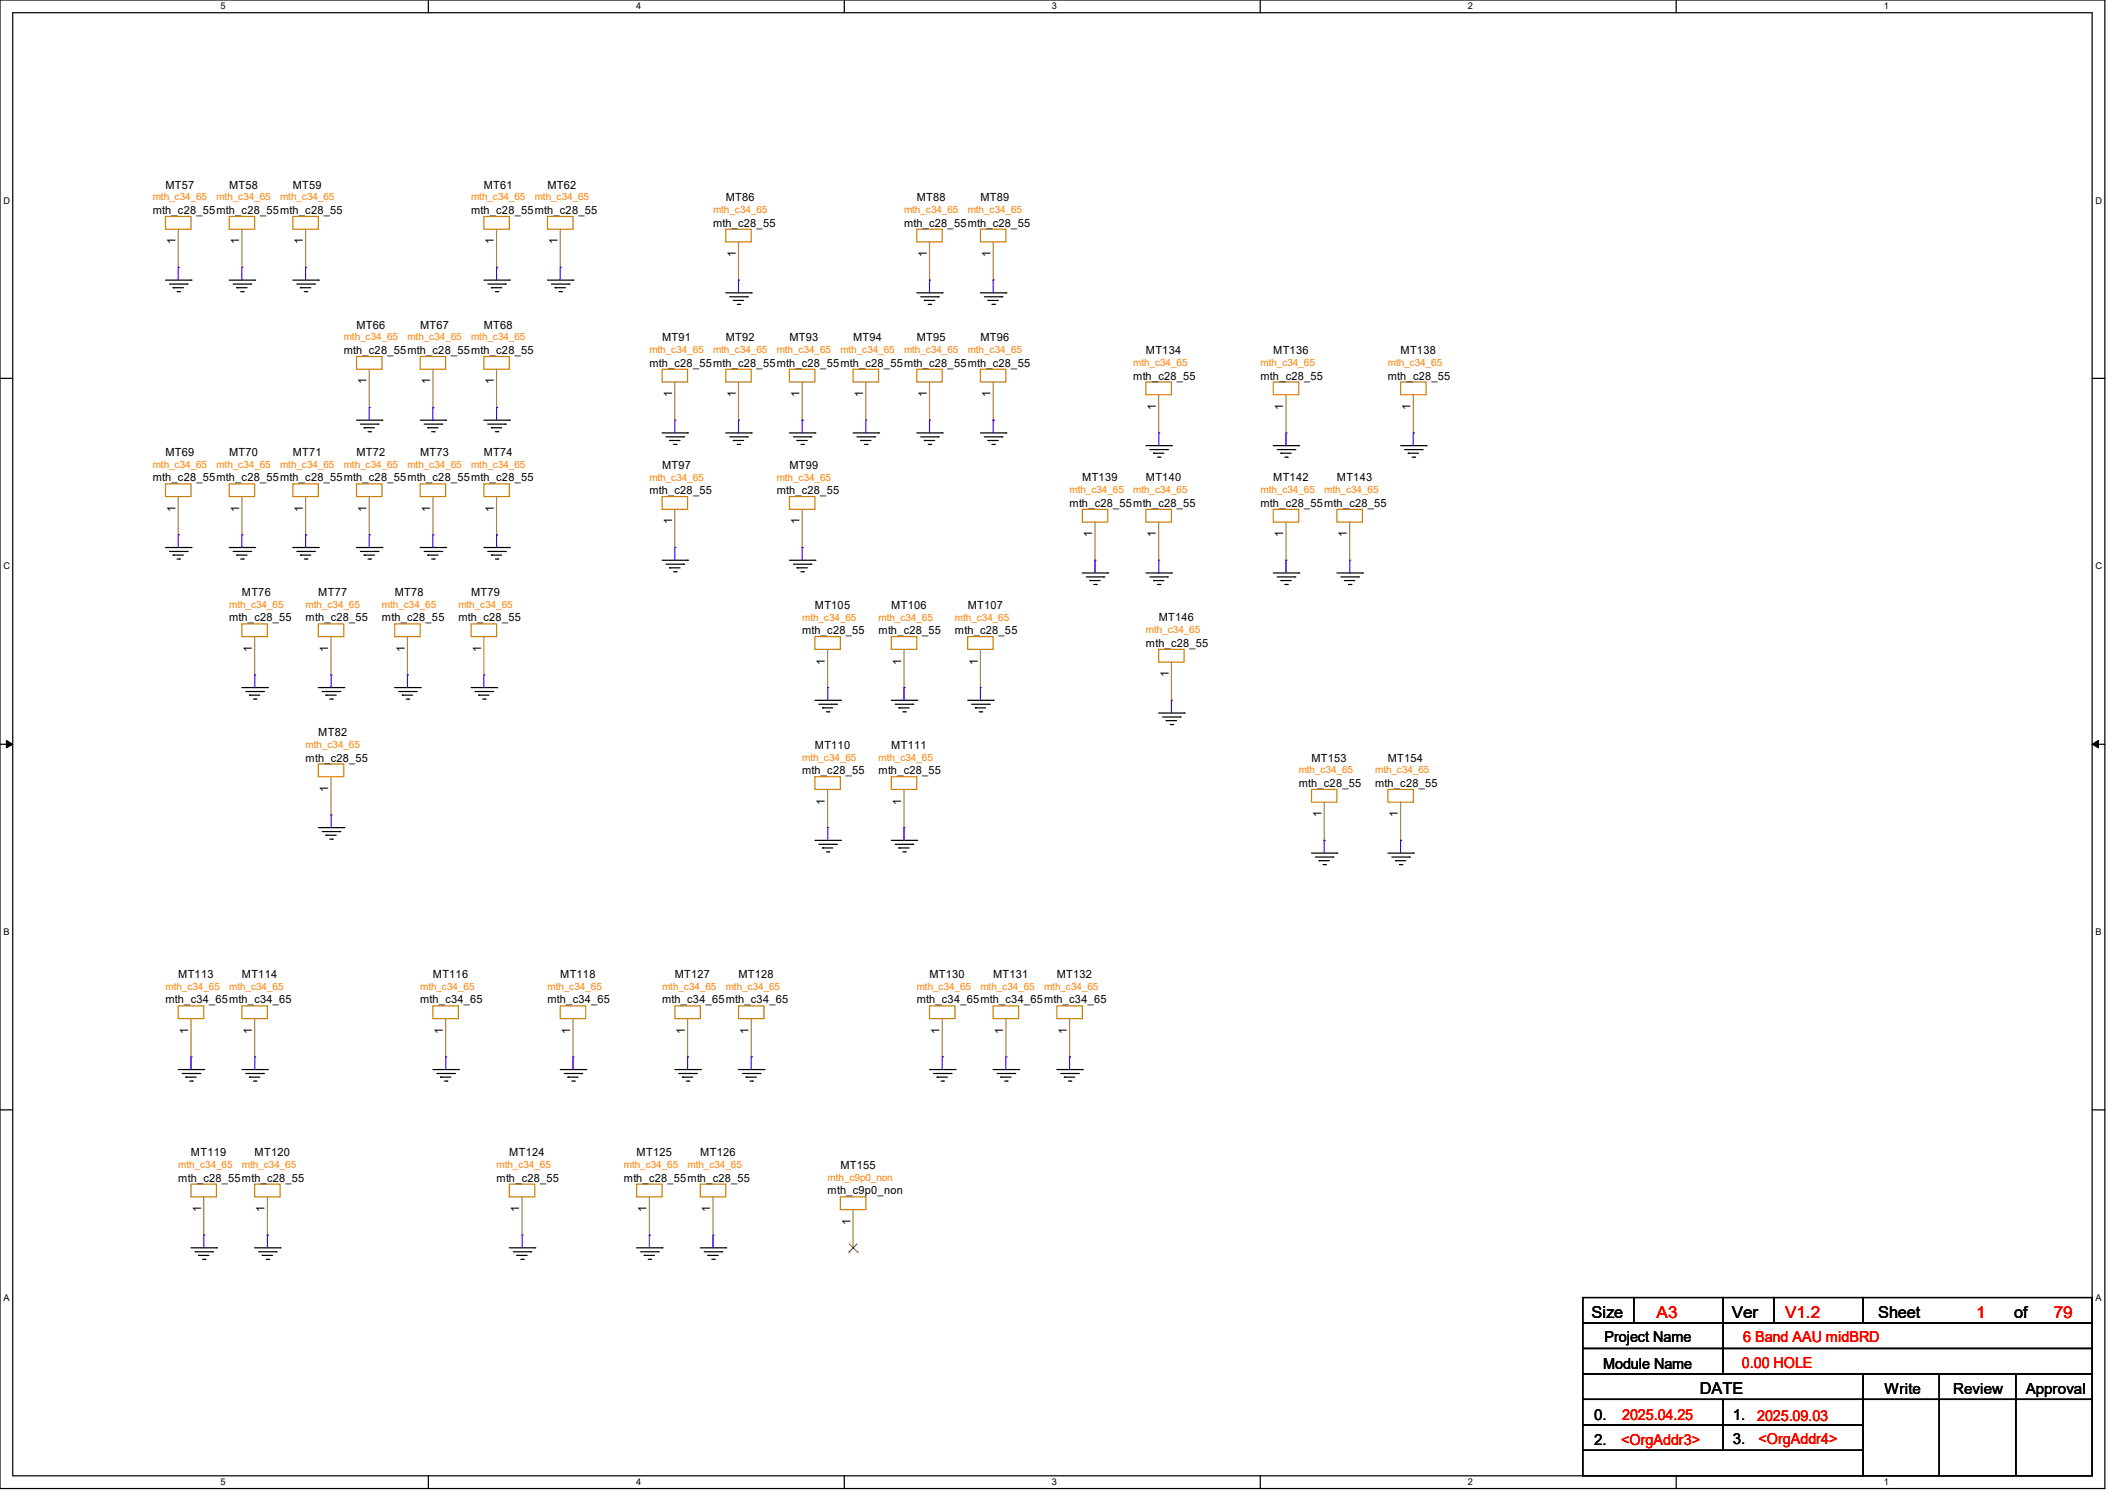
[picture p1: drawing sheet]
<svg xmlns="http://www.w3.org/2000/svg" width="297mm" height="210mm" viewBox="0 0 297 210" stroke-linecap="round" stroke-linejoin="round" font-family="sans-serif">
<defs><g id="words">
<g font-size="2.3">
<text x="222.2" y="184">Size</text>
<text x="241.8" y="184">Ver</text>
<text x="262.3" y="184">Sheet</text>
<text x="281.3" y="184">of</text>
<text x="237.4" y="194.6">DATE</text>
</g>
<g font-size="2.3" fill="#f00">
<text x="231.3" y="184">A3</text>
<text x="249.3" y="184">V1.2</text>
<text x="275.9" y="184">1</text>
<text x="286.8" y="184">79</text>
</g>
<g font-size="2.1">
<text x="223.9" y="191.1">Module Name</text>
<text x="224" y="187.4">Project Name</text>
<text x="263.1" y="194.7">Write</text>
<text x="272.7" y="194.7">Review</text>
<text x="282.9" y="194.7">Approval</text>
<text x="222.6" y="198.2">0.</text>
<text x="222.6" y="201.8">2.</text>
<text x="242" y="198.2">1.</text>
<text x="242" y="201.6">3.</text>
</g>
<g font-size="2.1" fill="#f00">
<text x="243.2" y="191">0.00 HOLE</text>
<text x="243.4" y="187.4">6 Band AAU midBRD</text>
<text x="226.4" y="201.8">&lt;OrgAddr3&gt;</text>
<text x="226.5" y="198.2">2025.04.25</text>
<text x="245.4" y="198.4">2025.09.03</text>
<text x="245.5" y="201.6">&lt;OrgAddr4&gt;</text>
</g>
<g font-size="1.6">
<text x="21.3" y="29.9">mth_c28_55mth_c28_55mth_c28_55</text>
<text x="23.1" y="26.3">MT57</text>
<text x="32" y="26.3">MT58</text>
<text x="40.9" y="26.3">MT59</text>
<text x="65.8" y="29.9">mth_c28_55mth_c28_55</text>
<text x="67.6" y="26.3">MT61</text>
<text x="76.5" y="26.3">MT62</text>
<text x="101.3" y="28.1">MT86</text>
<text x="128" y="28.1">MT88</text>
<text x="136.9" y="28.1">MT89</text>
<text x="24.5" y="34.1" transform="rotate(-90 24.5 34.1)">1</text>
<text x="33.4" y="34.1" transform="rotate(-90 33.4 34.1)">1</text>
<text x="42.3" y="34.1" transform="rotate(-90 42.3 34.1)">1</text>
<text x="69" y="34.1" transform="rotate(-90 69 34.1)">1</text>
<text x="77.9" y="34.1" transform="rotate(-90 77.9 34.1)">1</text>
<text x="99.6" y="31.7">mth_c28_55</text>
<text x="102.7" y="35.9" transform="rotate(-90 102.7 35.9)">1</text>
<text x="126.2" y="31.7">mth_c28_55mth_c28_55</text>
<text x="129.4" y="35.9" transform="rotate(-90 129.4 35.9)">1</text>
<text x="138.3" y="35.9" transform="rotate(-90 138.3 35.9)">1</text>
<text x="49.8" y="45.9">MT66</text>
<text x="58.7" y="45.9">MT67</text>
<text x="67.6" y="45.9">MT68</text>
<text x="92.5" y="47.7">MT91</text>
<text x="101.3" y="47.7">MT92</text>
<text x="110.2" y="47.7">MT93</text>
<text x="119.1" y="47.7">MT94</text>
<text x="128" y="47.7">MT95</text>
<text x="136.9" y="47.7">MT96</text>
<text x="48" y="49.4">mth_c28_55mth_c28_55mth_c28_55</text>
<text x="51.2" y="53.7" transform="rotate(-90 51.2 53.7)">1</text>
<text x="60.1" y="53.7" transform="rotate(-90 60.1 53.7)">1</text>
<text x="69" y="53.7" transform="rotate(-90 69 53.7)">1</text>
<text x="90.7" y="51.2">mth_c28_55mth_c28_55mth_c28_55mth_c28_55mth_c28_55mth_c28_55</text>
<text x="158.2" y="53">mth_c28_55</text>
<text x="160" y="49.4">MT134</text>
<text x="176" y="53">mth_c28_55</text>
<text x="177.8" y="49.4">MT136</text>
<text x="193.8" y="53">mth_c28_55</text>
<text x="195.6" y="49.4">MT138</text>
<text x="93.9" y="55.5" transform="rotate(-90 93.9 55.5)">1</text>
<text x="102.7" y="55.5" transform="rotate(-90 102.7 55.5)">1</text>
<text x="111.6" y="55.5" transform="rotate(-90 111.6 55.5)">1</text>
<text x="120.5" y="55.5" transform="rotate(-90 120.5 55.5)">1</text>
<text x="129.4" y="55.5" transform="rotate(-90 129.4 55.5)">1</text>
<text x="138.3" y="55.5" transform="rotate(-90 138.3 55.5)">1</text>
<text x="161.4" y="57.2" transform="rotate(-90 161.4 57.2)">1</text>
<text x="179.2" y="57.2" transform="rotate(-90 179.2 57.2)">1</text>
<text x="197" y="57.2" transform="rotate(-90 197 57.2)">1</text>
<text x="23.1" y="63.7">MT69</text>
<text x="32" y="63.7">MT70</text>
<text x="40.9" y="63.7">MT71</text>
<text x="49.8" y="63.7">MT72</text>
<text x="58.7" y="63.7">MT73</text>
<text x="67.6" y="63.7">MT74</text>
<text x="92.5" y="65.4">MT97</text>
<text x="110.2" y="65.4">MT99</text>
<text x="21.3" y="67.2">mth_c28_55mth_c28_55mth_c28_55mth_c28_55mth_c28_55mth_c28_55</text>
<text x="24.5" y="71.5" transform="rotate(-90 24.5 71.5)">1</text>
<text x="33.4" y="71.5" transform="rotate(-90 33.4 71.5)">1</text>
<text x="42.3" y="71.5" transform="rotate(-90 42.3 71.5)">1</text>
<text x="51.2" y="71.5" transform="rotate(-90 51.2 71.5)">1</text>
<text x="60.1" y="71.5" transform="rotate(-90 60.1 71.5)">1</text>
<text x="69" y="71.5" transform="rotate(-90 69 71.5)">1</text>
<text x="90.7" y="69">mth_c28_55</text>
<text x="108.5" y="69">mth_c28_55</text>
<text x="149.4" y="70.8">mth_c28_55mth_c28_55</text>
<text x="151.1" y="67.2">MT139</text>
<text x="160" y="67.2">MT140</text>
<text x="176" y="70.8">mth_c28_55mth_c28_55</text>
<text x="177.8" y="67.2">MT142</text>
<text x="186.7" y="67.2">MT143</text>
<text x="93.9" y="73.2" transform="rotate(-90 93.9 73.2)">1</text>
<text x="111.6" y="73.2" transform="rotate(-90 111.6 73.2)">1</text>
<text x="152.5" y="75" transform="rotate(-90 152.5 75)">1</text>
<text x="161.4" y="75" transform="rotate(-90 161.4 75)">1</text>
<text x="179.2" y="75" transform="rotate(-90 179.2 75)">1</text>
<text x="188.1" y="75" transform="rotate(-90 188.1 75)">1</text>
<text x="33.8" y="83.2">MT76</text>
<text x="44.4" y="83.2">MT77</text>
<text x="55.1" y="83.2">MT78</text>
<text x="65.8" y="83.2">MT79</text>
<text x="32" y="86.8">mth_c28_55</text>
<text x="42.7" y="86.8">mth_c28_55</text>
<text x="53.3" y="86.8">mth_c28_55</text>
<text x="64" y="86.8">mth_c28_55</text>
<text x="112" y="88.6">mth_c28_55</text>
<text x="113.8" y="85">MT105</text>
<text x="122.7" y="88.6">mth_c28_55</text>
<text x="124.5" y="85">MT106</text>
<text x="133.3" y="88.6">mth_c28_55</text>
<text x="135.1" y="85">MT107</text>
<text x="161.8" y="86.8">MT146</text>
<text x="35.2" y="91" transform="rotate(-90 35.2 91)">1</text>
<text x="45.8" y="91" transform="rotate(-90 45.8 91)">1</text>
<text x="56.5" y="91" transform="rotate(-90 56.5 91)">1</text>
<text x="67.2" y="91" transform="rotate(-90 67.2 91)">1</text>
<text x="115.2" y="92.8" transform="rotate(-90 115.2 92.8)">1</text>
<text x="125.9" y="92.8" transform="rotate(-90 125.9 92.8)">1</text>
<text x="136.5" y="92.8" transform="rotate(-90 136.5 92.8)">1</text>
<text x="160" y="90.3">mth_c28_55</text>
<text x="163.2" y="94.6" transform="rotate(-90 163.2 94.6)">1</text>
<text x="42.7" y="106.3">mth_c28_55</text>
<text x="44.4" y="102.8">MT82</text>
<text x="113.8" y="104.6">MT110</text>
<text x="124.5" y="104.6">MT111</text>
<text x="183.1" y="106.3">MT153</text>
<text x="193.8" y="106.3">MT154</text>
<text x="45.8" y="110.6" transform="rotate(-90 45.8 110.6)">1</text>
<text x="112" y="108.1">mth_c28_55</text>
<text x="115.2" y="112.4" transform="rotate(-90 115.2 112.4)">1</text>
<text x="122.7" y="108.1">mth_c28_55</text>
<text x="125.9" y="112.4" transform="rotate(-90 125.9 112.4)">1</text>
<text x="181.4" y="109.9">mth_c28_55</text>
<text x="192" y="109.9">mth_c28_55</text>
<text x="184.5" y="114.1" transform="rotate(-90 184.5 114.1)">1</text>
<text x="195.2" y="114.1" transform="rotate(-90 195.2 114.1)">1</text>
<text x="24.9" y="136.6">MT113</text>
<text x="33.8" y="136.6">MT114</text>
<text x="60.5" y="136.6">MT116</text>
<text x="78.2" y="136.6">MT118</text>
<text x="94.2" y="136.6">MT127</text>
<text x="103.1" y="136.6">MT128</text>
<text x="129.8" y="136.6">MT130</text>
<text x="138.7" y="136.6">MT131</text>
<text x="147.6" y="136.6">MT132</text>
<text x="23.1" y="140.1">mth_c34_65mth_c34_65</text>
<text x="58.7" y="140.1">mth_c34_65</text>
<text x="76.5" y="140.1">mth_c34_65</text>
<text x="92.5" y="140.1">mth_c34_65mth_c34_65</text>
<text x="128" y="140.1">mth_c34_65mth_c34_65mth_c34_65</text>
<text x="26.3" y="144.4" transform="rotate(-90 26.3 144.4)">1</text>
<text x="35.2" y="144.4" transform="rotate(-90 35.2 144.4)">1</text>
<text x="61.8" y="144.4" transform="rotate(-90 61.8 144.4)">1</text>
<text x="79.6" y="144.4" transform="rotate(-90 79.6 144.4)">1</text>
<text x="95.6" y="144.4" transform="rotate(-90 95.6 144.4)">1</text>
<text x="104.5" y="144.4" transform="rotate(-90 104.5 144.4)">1</text>
<text x="131.2" y="144.4" transform="rotate(-90 131.2 144.4)">1</text>
<text x="140.1" y="144.4" transform="rotate(-90 140.1 144.4)">1</text>
<text x="149" y="144.4" transform="rotate(-90 149 144.4)">1</text>
<text x="26.7" y="161.5">MT119</text>
<text x="35.6" y="161.5">MT120</text>
<text x="71.1" y="161.5">MT124</text>
<text x="88.9" y="161.5">MT125</text>
<text x="97.8" y="161.5">MT126</text>
<text x="24.9" y="165">mth_c28_55mth_c28_55</text>
<text x="69.3" y="165">mth_c28_55</text>
<text x="87.1" y="165">mth_c28_55mth_c28_55</text>
<text x="115.6" y="166.8">mth_c9p0_non</text>
<text x="117.3" y="163.2">MT155</text>
<text x="28.1" y="169.2" transform="rotate(-90 28.1 169.2)">1</text>
<text x="37" y="169.2" transform="rotate(-90 37 169.2)">1</text>
<text x="72.5" y="169.2" transform="rotate(-90 72.5 169.2)">1</text>
<text x="90.3" y="169.2" transform="rotate(-90 90.3 169.2)">1</text>
<text x="99.2" y="169.2" transform="rotate(-90 99.2 169.2)">1</text>
<text x="118.7" y="171" transform="rotate(-90 118.7 171)">1</text>
</g>
<g font-size="1.4" fill="#ff8000">
<text x="21.3" y="28">mth_c34_65</text>
<text x="30.2" y="28">mth_c34_65</text>
<text x="39.1" y="28">mth_c34_65</text>
<text x="65.8" y="28">mth_c34_65</text>
<text x="74.7" y="28">mth_c34_65</text>
<text x="99.6" y="29.8">mth_c34_65</text>
<text x="126.2" y="29.8">mth_c34_65</text>
<text x="135.1" y="29.8">mth_c34_65</text>
<text x="48" y="47.5">mth_c34_65</text>
<text x="56.9" y="47.5">mth_c34_65</text>
<text x="65.8" y="47.5">mth_c34_65</text>
<text x="90.7" y="49.3">mth_c34_65</text>
<text x="99.6" y="49.3">mth_c34_65</text>
<text x="108.5" y="49.3">mth_c34_65</text>
<text x="117.3" y="49.3">mth_c34_65</text>
<text x="126.2" y="49.3">mth_c34_65</text>
<text x="135.1" y="49.3">mth_c34_65</text>
<text x="158.2" y="51.1">mth_c34_65</text>
<text x="176" y="51.1">mth_c34_65</text>
<text x="193.8" y="51.1">mth_c34_65</text>
<text x="21.3" y="65.3">mth_c34_65</text>
<text x="30.2" y="65.3">mth_c34_65</text>
<text x="39.1" y="65.3">mth_c34_65</text>
<text x="48" y="65.3">mth_c34_65</text>
<text x="56.9" y="65.3">mth_c34_65</text>
<text x="65.8" y="65.3">mth_c34_65</text>
<text x="90.7" y="67.1">mth_c34_65</text>
<text x="108.5" y="67.1">mth_c34_65</text>
<text x="149.4" y="68.9">mth_c34_65</text>
<text x="158.2" y="68.9">mth_c34_65</text>
<text x="176" y="68.9">mth_c34_65</text>
<text x="184.9" y="68.9">mth_c34_65</text>
<text x="32" y="84.9">mth_c34_65</text>
<text x="42.7" y="84.9">mth_c34_65</text>
<text x="53.3" y="84.9">mth_c34_65</text>
<text x="64" y="84.9">mth_c34_65</text>
<text x="112" y="86.7">mth_c34_65</text>
<text x="122.7" y="86.7">mth_c34_65</text>
<text x="133.3" y="86.7">mth_c34_65</text>
<text x="160" y="88.4">mth_c34_65</text>
<text x="42.7" y="104.4">mth_c34_65</text>
<text x="112" y="106.2">mth_c34_65</text>
<text x="122.7" y="106.2">mth_c34_65</text>
<text x="181.4" y="108">mth_c34_65</text>
<text x="192" y="108">mth_c34_65</text>
<text x="23.1" y="138.2">mth_c34_65</text>
<text x="32" y="138.2">mth_c34_65</text>
<text x="58.7" y="138.2">mth_c34_65</text>
<text x="76.5" y="138.2">mth_c34_65</text>
<text x="92.5" y="138.2">mth_c34_65</text>
<text x="101.3" y="138.2">mth_c34_65</text>
<text x="128" y="138.2">mth_c34_65</text>
<text x="136.9" y="138.2">mth_c34_65</text>
<text x="145.8" y="138.2">mth_c34_65</text>
<text x="24.9" y="163.1">mth_c34_65</text>
<text x="33.8" y="163.1">mth_c34_65</text>
<text x="69.3" y="163.1">mth_c34_65</text>
<text x="87.1" y="163.1">mth_c34_65</text>
<text x="96" y="163.1">mth_c34_65</text>
<text x="115.6" y="164.9">mth_c9p0_non</text>
</g>
<g font-size="1.3">
<text x="30.8" y="1.3">5</text>
<text x="88.8" y="1.3">4</text>
<text x="146.9" y="1.3">3</text>
<text x="205" y="1.3">2</text>
<text x="263.1" y="1.3">1</text>
<text x=".5" y="28.4">D</text>
<text x="292.6" y="28.4">D</text>
<text x=".5" y="79.5">C</text>
<text x="292.6" y="79.5">C</text>
<text x=".5" y="130.6">B</text>
<text x="292.6" y="130.6">B</text>
<text x=".5" y="181.7">A</text>
<text x="292.6" y="181.7">A</text>
<text x="30.8" y="207.4">5</text>
<text x="88.8" y="207.4">4</text>
<text x="146.9" y="207.4">3</text>
<text x="205" y="207.4">2</text>
<text x="263.1" y="207.4">1</text>
</g>
</g></defs>
<path d="M0 0h293.9v207.9h-293.9zM1.8 1.8h290.3v204.3h-290.3z" fill="none" stroke="#000" stroke-width=".17"/>
<g fill="#fff">
<path d="M30.8 .2h.7v1.4h-.7z"/>
<path d="M30.8 206.2h.7v1.4h-.7z"/>
</g>
<path d="M59.8 0v1.8M59.8 206.1v1.8" fill="none" stroke="#000" stroke-width=".17"/>
<g fill="#fff">
<path d="M88.8 .2h.7v1.4h-.7z"/>
<path d="M88.8 206.2h.7v1.4h-.7z"/>
</g>
<path d="M117.9 0v1.8M117.9 206.1v1.8" fill="none" stroke="#000" stroke-width=".17"/>
<g fill="#fff">
<path d="M146.9 .2h.7v1.4h-.7z"/>
<path d="M146.9 206.2h.7v1.4h-.7z"/>
</g>
<path d="M176 0v1.8M176 206.1v1.8" fill="none" stroke="#000" stroke-width=".17"/>
<g fill="#fff">
<path d="M205 .2h.7v1.4h-.7z"/>
<path d="M205 206.2h.7v1.4h-.7z"/>
</g>
<path d="M234.1 0v1.8M234.1 206.1v1.8" fill="none" stroke="#000" stroke-width=".17"/>
<g fill="#fff">
<path d="M263.1 .2h.6v1.4h-.6z"/>
<path d="M263.1 206.2h.6v1.4h-.6z"/>
<path d="M.5 27.3h.9v1.4h-.9z"/>
<path d="M292.6 27.3h.9v1.4h-.9z"/>
<path d="M.5 78.4h.9v1.4h-.9z"/>
<path d="M292.6 78.4h.9v1.4h-.9z"/>
</g>
<path d="M0 52.8h1.8M292.1 52.8h1.8" fill="none" stroke="#000" stroke-width=".17"/>
<g fill="#fff">
<path d="M.5 129.5h.8v1.4h-.8z"/>
<path d="M292.6 129.5h.8v1.4h-.8z"/>
</g>
<path d="M0 103.9h1.8M292.1 103.9h1.8" fill="none" stroke="#000" stroke-width=".17"/>
<path d="M.9 103.4l.9 .5-.9 .5zM292.1 103.9l.9-.5v1z" fill="#000" stroke="#000" stroke-width=".14"/>
<g fill="#fff">
<path d="M.5 180.5h.8v1.4h-.8z"/>
<path d="M292.6 180.5h.8v1.4h-.8z"/>
</g>
<g fill="none" stroke="#000" stroke-width=".17">
<path d="M23.1 39.1h3.6M23.7 39.7h2.4M26.1 39.7h.1M26.7 39.1h.1M32 39.1h3.6M32.6 39.7h2.4M35 39.7h.1M35.6 39.1h.1M40.9 39.1h3.5M41.4 39.7h2.5M43.9 39.7h.1M44.4 39.1h.1"/>
<path d="M67.6 39.1h3.5M68.1 39.7h2.5M70.6 39.7h.1M71.1 39.1h.1M76.5 39.1h3.5M77 39.7h2.5M79.5 39.7h.1M80 39.1h.1M24.2 40.2h.1M24.2 40.2h1.4M24.7 40.7h.4M25.1 40.7h.1"/>
<path d="M33.1 40.2h.1M33.1 40.2h1.4M33.6 40.7h.4M34 40.7h.1M42 40.2h.1M42 40.2h1.4M42.5 40.7h.3M42.8 40.7h.1M49.8 58.7h3.5M50.3 59.2h2.5M50.8 59.7h.1M50.8 59.7h1.5"/>
<path d="M52.8 59.2h.1M53.3 58.7h.1M58.7 58.7h3.5M59.2 59.2h2.5M59.7 59.7h.1M59.7 59.7h1.5M61.7 59.2h.1M62.2 58.7h.1M67.6 58.7h3.5M68.1 59.2h2.5M68.6 40.2h.1M68.6 59.7h.1"/>
<path d="M68.6 40.2h1.5M68.6 59.7h1.5M69.2 40.7h.3M69.5 40.7h.1M70.6 59.2h.1M71.1 58.7h.1M77.5 40.2h.1M77.5 40.2h1.5M78.1 40.7h.3M78.4 40.7h.1M101.3 40.9h3.6M101.9 41.4h2.5"/>
<path d="M102.4 42h.1M102.4 42h1.4M103 42.5h.3M103.3 42.5h.1M104.4 41.4h.1M104.9 40.9h.1M128 40.9h3.6M128.6 41.4h2.4M129.1 42h.1M129.1 42h1.4M129.6 42.5h.4M130 42.5h.1"/>
<path d="M131 41.4h.1M131.6 40.9h.1M136.9 40.9h3.6M137.5 41.4h2.4M138 42h.1M138 42h1.4M138.5 42.5h.4M138.9 42.5h.1M139.9 41.4h.1M140.5 40.9h.1M23.1 76.5h3.6M23.7 77h2.4"/>
<path d="M24.2 77.5h.1M24.2 77.5h1.4M24.7 78.1h.4M25.1 78.1h.1M26.1 77h.1M26.7 76.5h.1M32 76.5h3.6M32.6 77h2.4M33.1 77.5h.1M33.1 77.5h1.4M33.6 78.1h.4M34 78.1h.1"/>
<path d="M35 77h.1M35.6 76.5h.1M40.9 76.5h3.5M41.4 77h2.5M42 77.5h.1M42 77.5h1.4M42.5 78.1h.3M42.8 78.1h.1M43.9 77h.1M44.4 76.5h.1M49.8 76.5h3.5M50.3 77h2.5"/>
<path d="M50.8 77.5h.1M50.8 77.5h1.5M51.4 60.3h.3M51.4 78.1h.3M51.7 60.3h.1M51.7 78.1h.1M52.8 77h.1M53.3 76.5h.1M58.7 76.5h3.5M59.2 77h2.5M59.7 77.5h.1M59.7 77.5h1.5"/>
<path d="M60.3 60.3h.3M60.3 78.1h.3M60.6 60.3h.1M60.6 78.1h.1M61.7 77h.1M62.2 76.5h.1M67.6 76.5h3.5M68.1 77h2.5M68.6 77.5h.1M68.6 77.5h1.5M69.2 60.3h.3M69.2 78.1h.3"/>
<path d="M69.5 60.3h.1M69.5 78.1h.1M70.6 77h.1M71.1 76.5h.1M92.5 60.5h3.5M92.5 78.2h3.5M93 61h2.5M93 78.8h2.5M93.5 61.5h.1M93.5 79.3h.1M93.5 61.5h1.5M93.5 79.3h1.5"/>
<path d="M94.1 62.1h.3M94.1 79.8h.3M94.4 62.1h.1M94.4 79.8h.1M95.5 61h.1M95.5 78.8h.1M96 60.5h.1M96 78.2h.1M101.3 60.5h3.6M101.9 61h2.5M102.4 61.5h.1M102.4 61.5h1.4"/>
<path d="M103 62.1h.3M103.3 62.1h.1M104.4 61h.1M104.9 60.5h.1M110.2 60.5h3.6M110.2 78.2h3.6M110.8 61h2.4M110.8 78.8h2.4M111.3 61.5h.1M111.3 79.3h.1M111.3 61.5h1.4M111.3 79.3h1.4"/>
<path d="M111.8 62.1h.4M111.8 79.8h.4M112.2 62.1h.1M112.2 79.8h.1M113.2 61h.1M113.2 78.8h.1M113.8 60.5h.1M113.8 78.2h.1M119.1 60.5h3.6M119.7 61h2.4M120.2 61.5h.1M120.2 61.5h1.4"/>
<path d="M120.7 62.1h.4M121.1 62.1h.1M122.1 61h.1M122.7 60.5h.1M128 60.5h3.6M128.6 61h2.4M129.1 61.5h.1M129.1 61.5h1.4M129.6 62.1h.4M130 62.1h.1M131 61h.1M131.6 60.5h.1"/>
<path d="M136.9 60.5h3.6M137.5 61h2.4M138 61.5h.1M138 61.5h1.4M138.5 62.1h.4M138.9 62.1h.1M139.9 61h.1M140.5 60.5h.1M160 62.2h3.6M160.6 62.8h2.4M161.1 63.3h.1M161.1 63.3h1.4"/>
<path d="M161.6 63.8h.4M162 63.8h.1M163 62.8h.1M163.6 62.2h.1M177.8 62.2h3.6M178.4 62.8h2.4M178.9 63.3h.1M178.9 63.3h1.4M179.4 63.8h.3M179.7 63.8h.1M180.8 62.8h.1M181.4 62.2h.1"/>
<path d="M195.6 62.2h3.5M196.1 62.8h2.5M196.6 63.3h.1M196.6 63.3h1.5M197.2 63.8h.3M197.5 63.8h.1M198.6 62.8h.1M199.1 62.2h.1M33.8 96h3.5M34.3 96.6h2.5M34.8 97.1h.1M34.8 97.1h1.5"/>
<path d="M35.4 97.6h.3M35.7 97.6h.1M36.8 96.6h.1M37.3 96h.1M44.4 96h3.6M45 96.6h2.5M45.5 97.1h.1M45.5 97.1h1.4M46.1 97.6h.3M46.4 97.6h.1M47.5 96.6h.1M48 96h.1"/>
<path d="M55.1 96h3.6M55.7 96.6h2.4M56.2 97.1h.1M56.2 97.1h1.4M56.7 97.6h.4M57.1 97.6h.1M58.1 96.6h.1M58.7 96h.1M65.8 96h3.5M66.3 96.6h2.5M66.8 97.1h.1M66.8 97.1h1.5"/>
<path d="M67.4 97.6h.3M67.7 97.6h.1M68.8 96.6h.1M69.3 96h.1M113.8 97.8h3.5M114.3 98.3h2.5M114.9 98.8h.1M114.9 98.8h1.4M115.4 99.4h.3M115.7 99.4h.1M116.8 98.3h.1M117.3 97.8h.1"/>
<path d="M124.5 97.8h3.5M125 98.3h2.5M125.5 98.8h.1M125.5 98.8h1.5M126.1 99.4h.3M126.4 99.4h.1M127.5 98.3h.1M128 97.8h.1M135.1 97.8h3.6M135.7 98.3h2.4M136.2 98.8h.1M136.2 98.8h1.4"/>
<path d="M136.7 99.4h.4M137.1 99.4h.1M138.1 98.3h.1M138.7 97.8h.1M151.1 80h3.6M151.7 80.6h2.4M152.2 81.1h.1M152.2 81.1h1.4M152.7 81.6h.4M153.1 81.6h.1M154.1 80.6h.1M154.7 80h.1"/>
<path d="M160 80h3.6M160.6 80.6h2.4M161.1 81.1h.1M161.1 81.1h1.4M161.6 81.6h.4M161.8 99.6h3.6M162 81.6h.1M163 80.6h.1M163.6 80h.1M165.4 99.6h.1M177.8 80h3.6M178.4 80.6h2.4"/>
<path d="M178.9 81.1h.1M178.9 81.1h1.4M179.4 81.6h.3M179.7 81.6h.1M180.8 80.6h.1M181.4 80h.1M186.7 80h3.5M187.2 80.6h2.5M187.7 81.1h.1M187.7 81.1h1.5M188.3 81.6h.3M188.6 81.6h.1"/>
<path d="M189.7 80.6h.1M190.2 80h.1M44.4 115.6h3.6M45 116.1h2.5M45.5 116.6h.1M45.5 116.6h1.4M46.1 117.2h.3M46.4 117.2h.1M47.5 116.1h.1M48 115.6h.1M113.8 117.3h3.5M114.3 117.9h2.5"/>
<path d="M114.9 118.4h.1M114.9 118.4h1.4M115.4 119h.3M115.7 119h.1M116.8 117.9h.1M117.3 117.3h.1M124.5 117.3h3.5M125 117.9h2.5M125.5 118.4h.1M125.5 118.4h1.5M126.1 119h.3M126.4 119h.1"/>
<path d="M127.5 117.9h.1M128 117.3h.1M162.3 100.1h2.5M162.9 100.6h.1M162.9 100.6h1.4M163.4 101.2h.3M163.7 101.2h.1M164.8 100.1h.1M183.1 119.1h3.6M183.7 119.7h2.4M186.1 119.7h.1M186.7 119.1h.1"/>
<path d="M193.8 119.1h3.6M194.4 119.7h2.4M196.8 119.7h.1M197.4 119.1h.1M184.2 120.2h.1M184.2 120.2h1.4M184.7 120.7h.4M185.1 120.7h.1M194.9 120.2h.1M194.9 120.2h1.4M195.4 120.7h.3M195.7 120.7h.1"/>
<path d="M0 155h1.8M24.9 149.4h3.5M25.4 149.9h2.5M26 150.4h.1M26 150.4h1.4M26.5 151h.3M26.8 151h.1M27.9 149.9h.1M28.4 149.4h.1M33.8 149.4h3.5M34.3 149.9h2.5M34.8 150.4h.1"/>
<path d="M34.8 150.4h1.5M35.4 151h.3M35.7 151h.1M36.8 149.9h.1M37.3 149.4h.1M60.5 149.4h3.5M61 149.9h2.5M61.5 150.4h.1M61.5 150.4h1.4M62.1 151h.3M62.4 151h.1M63.5 149.9h.1"/>
<path d="M64 149.4h.1M78.2 149.4h3.6M78.8 149.9h2.4M79.3 150.4h.1M79.3 150.4h1.4M79.8 151h.4M80.2 151h.1M81.2 149.9h.1M81.8 149.4h.1M94.2 149.4h3.6M94.8 149.9h2.4M95.3 150.4h.1"/>
<path d="M95.3 150.4h1.4M95.8 151h.4M96.2 151h.1M97.2 149.9h.1M97.8 149.4h.1M103.1 149.4h3.6M103.7 149.9h2.4M104.2 150.4h.1M104.2 150.4h1.4M104.7 151h.4M105.1 151h.1M106.1 149.9h.1"/>
<path d="M106.7 149.4h.1M129.8 149.4h3.5M130.3 149.9h2.5M130.9 150.4h.1M130.9 150.4h1.4M131.4 151h.3M131.7 151h.1M132.8 149.9h.1M133.3 149.4h.1M138.7 149.4h3.5M139.2 149.9h2.5M139.7 150.4h.1"/>
<path d="M139.7 150.4h1.5M140.3 151h.3M140.6 151h.1M141.7 149.9h.1M142.2 149.4h.1M147.6 149.4h3.5M148.1 149.9h2.5M148.6 150.4h.1M148.6 150.4h1.5M149.2 151h.3M149.5 151h.1M150.6 149.9h.1"/>
<path d="M151.1 149.4h.1M292.1 155h1.8M26.7 174.2h3.5M27.2 174.8h2.5M27.7 175.3h.1M27.7 175.3h1.5M28.3 175.9h.3M28.6 175.9h.1M29.7 174.8h.1M30.2 174.2h.1M35.6 174.2h3.5M36.1 174.8h2.5"/>
<path d="M36.6 175.3h.1M36.6 175.3h1.5M37.2 175.9h.3M37.5 175.9h.1M38.6 174.8h.1M39.1 174.2h.1M71.1 174.2h3.6M71.7 174.8h2.4M72.2 175.3h.1M72.2 175.3h1.4M72.7 175.9h.4M73.1 175.9h.1"/>
<path d="M74.1 174.8h.1M74.7 174.2h.1M88.9 174.2h3.6M89.5 174.8h2.4M90 175.3h.1M90 175.3h1.4M90.5 175.9h.3M90.8 175.9h.1M91.9 174.8h.1M92.5 174.2h.1M97.8 174.2h3.5M98.3 174.8h2.5"/>
<path d="M98.8 175.3h.1M98.8 175.3h1.5M99.4 175.9h.3M99.7 175.9h.1M100.8 174.8h.1M101.3 174.2h.1M221 188.3h19.6v3.6h-19.6zM221 195.4h19.6v3.6h-19.6zM221 181.2h7.1v3.5h-7.1zM221 191.9h39.1v3.5h-39.1zM221 184.7h19.6v3.6h-19.6zM221 199h19.6v3.5h-19.6z"/>
<path d="M228.1 181.2h12.5v3.5h-12.5zM240.6 188.3h51.5v3.6h-51.5zM240.6 195.4h19.5v3.6h-19.5zM240.6 181.2h7.1v3.5h-7.1zM240.6 184.7h51.5v3.6h-51.5zM240.6 199h19.5v3.5h-19.5zM247.7 181.2h12.4v3.5h-12.4zM260.1 195.4h10.7v10.7h-10.7zM260.1 191.9h10.7v3.5h-10.7zM260.1 181.2h32v3.5h-32zM270.8 195.4h10.7v10.7h-10.7zM270.8 191.9h10.7v3.5h-10.7z"/>
<path d="M281.5 195.4h10.6v10.7h-10.6zM281.5 191.9h10.6v3.5h-10.6zM221 202.5h39.1v3.6h-39.1z"/>
</g>
<g fill="none" stroke="#cc8006" stroke-width=".17">
<path d="M23.1 30.2h3.6v1.8h-3.6zM32 30.2h3.6v1.8h-3.6zM40.9 30.2h3.5v1.8h-3.5zM67.6 30.2h3.5v1.8h-3.5zM76.5 30.2h3.5v1.8h-3.5zM101.3 32h3.6v1.8h-3.6zM128 32h3.6v1.8h-3.6zM136.9 32h3.6v1.8h-3.6zM49.8 49.8h3.5v1.8h-3.5zM58.7 49.8h3.5v1.8h-3.5zM67.6 49.8h3.5v1.8h-3.5zM92.5 51.6h3.5v1.7h-3.5z"/>
<path d="M101.3 51.6h3.6v1.7h-3.6zM110.2 51.6h3.6v1.7h-3.6zM119.1 51.6h3.6v1.7h-3.6zM128 51.6h3.6v1.7h-3.6zM136.9 51.6h3.6v1.7h-3.6zM160 53.3h3.6v1.8h-3.6zM177.8 53.3h3.6v1.8h-3.6zM195.6 53.3h3.5v1.8h-3.5zM23.1 67.6h3.6v1.7h-3.6zM32 67.6h3.6v1.7h-3.6zM40.9 67.6h3.5v1.7h-3.5zM49.8 67.6h3.5v1.7h-3.5z"/>
<path d="M58.7 67.6h3.5v1.7h-3.5zM67.6 67.6h3.5v1.7h-3.5zM92.5 69.3h3.5v1.8h-3.5zM110.2 69.3h3.6v1.8h-3.6zM151.1 71.1h3.6v1.8h-3.6zM160 71.1h3.6v1.8h-3.6zM177.8 71.1h3.6v1.8h-3.6zM186.7 71.1h3.5v1.8h-3.5zM33.8 87.1h3.5v1.8h-3.5zM44.4 87.1h3.6v1.8h-3.6zM55.1 87.1h3.6v1.8h-3.6zM65.8 87.1h3.5v1.8h-3.5z"/>
<path d="M113.8 88.9h3.5v1.8h-3.5zM124.5 88.9h3.5v1.8h-3.5zM135.1 88.9h3.6v1.8h-3.6zM161.8 90.7h3.6v1.8h-3.6zM44.4 106.7h3.6v1.8h-3.6zM113.8 108.5h3.5v1.7h-3.5zM124.5 108.5h3.5v1.7h-3.5zM183.1 110.2h3.6v1.8h-3.6zM193.8 110.2h3.6v1.8h-3.6zM24.9 140.5h3.5v1.7h-3.5zM33.8 140.5h3.5v1.7h-3.5zM60.5 140.5h3.5v1.7h-3.5z"/>
<path d="M78.2 140.5h3.6v1.7h-3.6zM94.2 140.5h3.6v1.7h-3.6zM103.1 140.5h3.6v1.7h-3.6zM129.8 140.5h3.5v1.7h-3.5zM138.7 140.5h3.5v1.7h-3.5zM147.6 140.5h3.5v1.7h-3.5zM26.7 165.4h3.5v1.7h-3.5zM35.6 165.4h3.5v1.7h-3.5zM71.1 165.4h3.6v1.7h-3.6zM88.9 165.4h3.6v1.7h-3.6zM97.8 165.4h3.5v1.7h-3.5zM117.3 167.1h3.6v1.8h-3.6z"/>
</g>
<g fill="none" stroke="#a84" stroke-width=".17">
<path d="M24.9 37.3h.1M24.9 32v5.3M33.8 37.3h.1M33.8 32v5.3M42.7 37.3h.1M42.7 32v5.3M69.3 37.3h.1M69.3 32v5.3M78.2 37.3h.1M78.2 32v5.3M103.1 39.1h.1M103.1 33.8v5.3"/>
<path d="M129.8 39.1h.1M129.8 33.8v5.3M138.7 39.1h.1M138.7 33.8v5.3M51.6 56.9h.1M51.6 51.6v5.3M60.5 56.9h.1M60.5 51.6v5.3M69.3 56.9h.1M69.3 51.6v5.3M94.2 58.7h.1M94.2 53.3v5.4"/>
<path d="M103.1 58.7h.1M103.1 53.3v5.4M112 58.7h.1M112 53.3v5.4M120.9 58.7h.1M120.9 53.3v5.4M129.8 58.7h.1M129.8 53.3v5.4M138.7 58.7h.1M138.7 53.3v5.4M161.8 55.1v5.4M179.6 55.1v5.4"/>
<path d="M197.4 55.1v5.4M24.9 74.7h.1M24.9 69.3v5.4M33.8 74.7h.1M33.8 69.3v5.4M42.7 74.7h.1M42.7 69.3v5.4M51.6 74.7h.1M51.6 69.3v5.4M60.5 74.7h.1M60.5 69.3v5.4M69.3 74.7h.1"/>
<path d="M69.3 69.3v5.4M94.2 76.5h.1M94.2 71.1v5.4M112 76.5h.1M112 71.1v5.4M152.9 78.2h.1M152.9 72.9v5.3M161.8 78.2h.1M161.8 60.5h.1M161.8 72.9v5.3M179.6 78.2h.1M179.6 60.5h.1"/>
<path d="M179.6 72.9v5.3M188.5 78.2h.1M188.5 72.9v5.3M197.4 60.5h.1M35.6 94.2h.1M35.6 88.9v5.3M46.2 94.2h.1M46.2 88.9v5.3M56.9 94.2h.1M56.9 88.9v5.3M67.6 94.2h.1M67.6 88.9v5.3"/>
<path d="M115.6 96h.1M115.6 90.7v5.3M126.2 96h.1M126.2 90.7v5.3M136.9 96h.1M136.9 90.7v5.3M163.6 97.8h.1M163.6 92.5v5.3M46.2 113.8h.1M46.2 108.5v5.3M115.6 115.6h.1M115.6 110.2v5.4"/>
<path d="M126.2 115.6h.1M126.2 110.2v5.4M184.9 117.3h.1M184.9 112v5.3M195.6 117.3h.1M195.6 112v5.3M26.7 147.6h.1M26.7 142.2v5.4M35.6 147.6h.1M35.6 142.2v5.4M62.2 147.6h.1M62.2 142.2v5.4"/>
<path d="M80 147.6h.1M80 142.2v5.4M96 147.6h.1M96 142.2v5.4M104.9 147.6h.1M104.9 142.2v5.4M131.6 147.6h.1M131.6 142.2v5.4M140.5 147.6h.1M140.5 142.2v5.4M149.4 147.6h.1M149.4 142.2v5.4"/>
<path d="M28.4 172.5h.1M28.4 167.1v5.4M37.3 172.5h.1M37.3 167.1v5.4M72.9 172.5h.1M72.9 167.1v5.4M90.7 172.5h.1M90.7 167.1v5.4M99.6 172.5h.1M99.6 167.1v5.4M119.1 174.2h.1M119.1 168.9v5.3"/>
</g>
<path d="M118.5 174.8h.1M118.6 173.7l1.1 1.1M119.7 173.7l-1.2 1.1M119.7 174.8h.1" fill="none" stroke="#804000" stroke-width=".14"/>
<g fill="none" stroke="#4200ff" stroke-width=".17">
<path d="M24.9 37.3h.1M24.9 37.3v1.8M33.8 37.3h.1M33.8 37.3v1.8M42.7 37.3h.1M42.7 37.3v1.8M69.3 37.3h.1M69.3 37.3v1.8M78.2 37.3h.1M78.2 37.3v1.8M103.1 39.1h.1M103.1 39.1v1.8"/>
<path d="M129.8 39.1h.1M129.8 39.1v1.8M138.7 39.1h.1M138.7 39.1v1.8M51.6 56.9h.1M51.6 56.9v1.8M60.5 56.9h.1M60.5 56.9v1.8M69.3 56.9h.1M69.3 56.9v1.8M94.2 58.7h.1M94.2 58.7v1.8"/>
<path d="M103.1 58.7h.1M103.1 58.7v1.8M112 58.7h.1M112 58.7v1.8M120.9 58.7h.1M120.9 58.7v1.8M129.8 58.7h.1M129.8 58.7v1.8M138.7 58.7h.1M138.7 58.7v1.8M24.9 74.7h.1M24.9 74.7v1.8"/>
<path d="M33.8 74.7h.1M33.8 74.7v1.8M42.7 74.7h.1M42.7 74.7v1.8M51.6 74.7h.1M51.6 74.7v1.8M60.5 74.7h.1M60.5 74.7v1.8M69.3 74.7h.1M69.3 74.7v1.8M94.2 76.5h.1M94.2 76.5v1.7"/>
<path d="M112 76.5h.1M112 76.5v1.7M152.9 78.2h.1M152.9 78.2v1.8M161.8 60.5h.1M161.8 78.2h.1M161.8 60.5v1.7M161.8 78.2v1.8M179.6 60.5h.1M179.6 78.2h.1M179.6 60.5v1.7M179.6 78.2v1.8"/>
<path d="M188.5 78.2h.1M188.5 78.2v1.8M197.4 60.5h.1M197.4 60.5v1.7M35.6 94.2h.1M35.6 94.2v1.8M46.2 94.2h.1M46.2 94.2v1.8M56.9 94.2h.1M56.9 94.2v1.8M67.6 94.2h.1M67.6 94.2v1.8"/>
<path d="M115.6 96h.1M115.6 96v1.8M126.2 96h.1M126.2 96v1.8M136.9 96h.1M136.9 96v1.8M163.6 97.8h.1M163.6 97.8v1.8M46.2 113.8h.1M46.2 113.8v1.8M115.6 115.6h.1M115.6 115.6v1.7"/>
<path d="M126.2 115.6h.1M126.2 115.6v1.7M184.9 117.3h.1M184.9 117.3v1.8M195.6 117.3h.1M195.6 117.3v1.8M26.7 147.6h.1M26.7 147.6v1.8M35.6 147.6h.1M35.6 147.6v1.8M62.2 147.6h.1M62.2 147.6v1.8"/>
<path d="M80 147.6h.1M80 147.6v1.8M96 147.6h.1M96 147.6v1.8M104.9 147.6h.1M104.9 147.6v1.8M131.6 147.6h.1M131.6 147.6v1.8M140.5 147.6h.1M140.5 147.6v1.8M149.4 147.6h.1M149.4 147.6v1.8"/>
<path d="M28.4 172.5h.1M28.4 172.5v1.7M37.3 172.5h.1M37.3 172.5v1.7M72.9 172.5h.1M72.9 172.5v1.7M90.7 172.5h.1M90.7 172.5v1.7M99.6 172.5h.1M99.6 172.5v1.7"/>
</g>
<use href="#words"/>
</svg>
